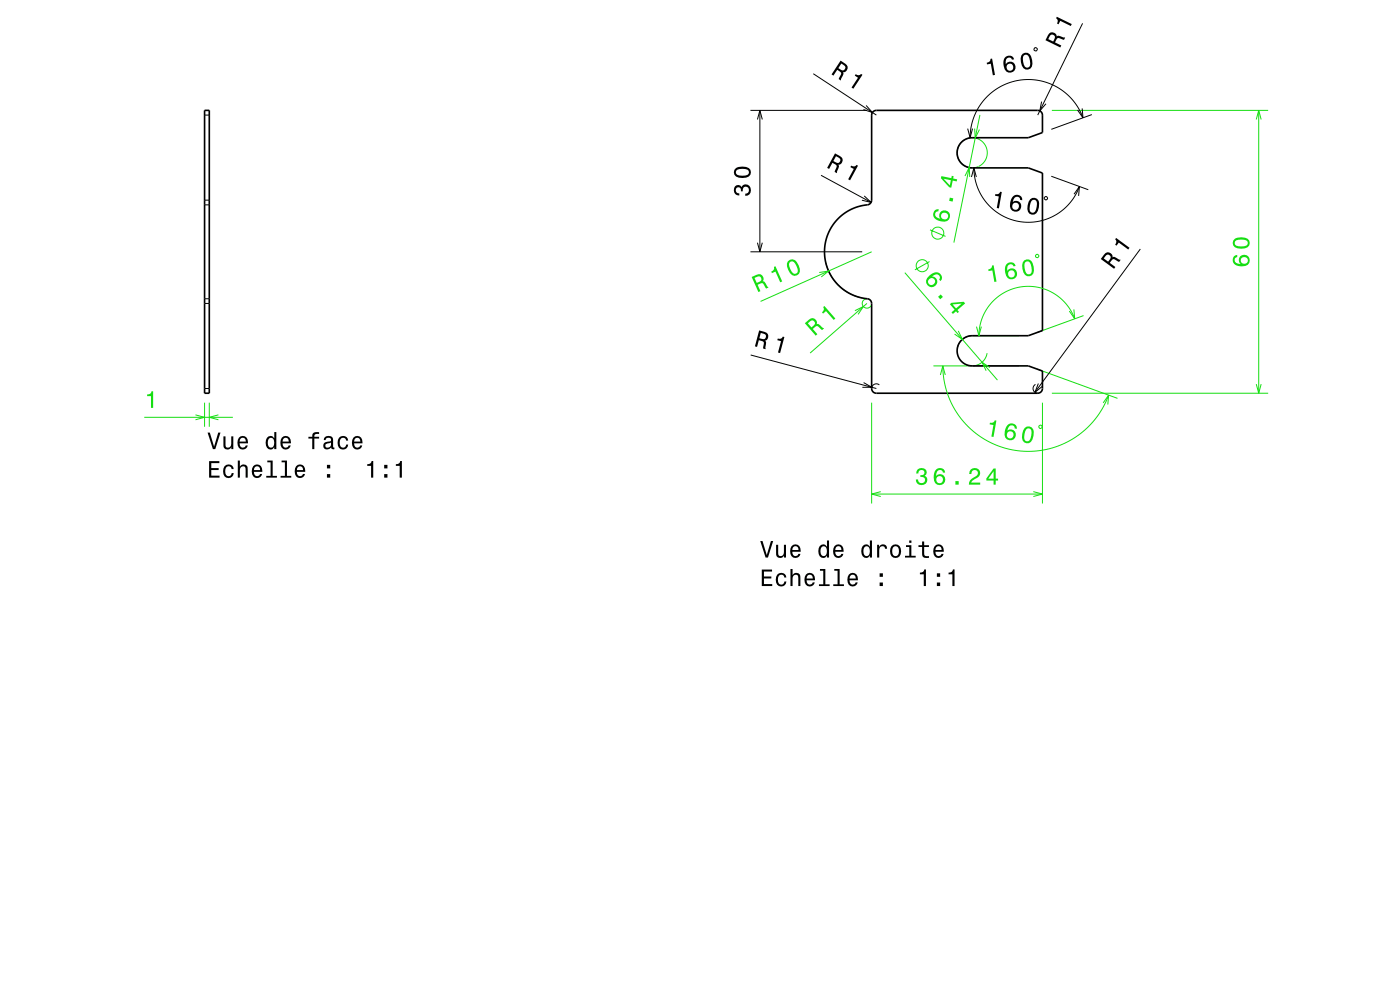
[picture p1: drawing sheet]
<svg xmlns="http://www.w3.org/2000/svg" width="297mm" height="210mm" viewBox="0 0 297 210" stroke-linecap="round" stroke-linejoin="round" font-family="sans-serif">
<g fill="none" stroke="#16de12" stroke-width=".21">
<path d="M204.9 29.5a3.2 3.2 0 0 0-1.6 4.3 3.2 3.2 0 0 0 4.3 1.5M204.9 29.5a3.2 3.2 0 0 1 4.2 1.6 3.2 3.2 0 0 1-1.5 4.2M223.1 23.4h45.9M175.2 55.6a10 10 0 0 0 7.7 7.6M184 63.4a1 1 0 0 0-1 1.5 1 1 0 0 0 1.8-.1M198 77.6h18.1M205.7 71.2h10.4M206 71.2a3.2 3.2 0 0 0-2.9 2.7M209.4 74.9a3.2 3.2 0 0 1-2.9 2.7M220 78.3l17.1 6.2M229.9 66.9l-9.9 3.6M43.4 85.4v5.1"/>
<path d="M44.4 85.4v5.1M184.9 85.4v21.4M221.1 85.4v21.4M223.1 83.4h45.9"/>
</g>
<path d="M43.4 24.4h1M159.2 23.4h24.7M223 37.4l7.9 2.8M231.6 24.3l-8.6 3.1M43.4 43.5h1M43.4 42.5h1M159.2 53.4h23.7M43.4 64.4h1M43.4 63.4h1M43.4 82.4h1M186.5 81.6a1 1 0 0 0-1-.1 1 1 0 0 0-.6 .9M219.7 81.5a1 1 0 0 0-.5 1.2 1 1 0 0 0 .9 .7" fill="none" stroke="#000" stroke-width=".21"/>
<path d="M43.4 23.4h1v60h-1zM185.2 23.7l.7-.3h34.2l.6 .2 .4 .6v3.9l-3 1.1h-11.9a3.2 3.2 0 0 0-3.2 3.2 3.2 3.2 0 0 0 3.2 3.2h11.9l3 1.1v33.4l-3 1.1h-11.9a3.2 3.2 0 0 0-3.2 3.2 3.2 3.2 0 0 0 3.2 3.2h11.9l3 1.1v4l-.3 .4-.7 .3h-34.2l-.5-.1-.4-.4-.1-.5v-18a1.44 1.44 0 0 0-1.7-1.1 10 10 0 0 1-8.3-10.4 10 10 0 0 1 9.3-9.5l.6-.5 .1-.4v-18.1z" fill="none" stroke="#000" stroke-width=".35"/>
<g fill="#000">
<path d="M44 91.8l1.2 3.5h.5l1.1-3.5h-.5l-.9 2.9-.9-2.9zM47.4 92.6v1.7a.89 .89 0 0 0 .6 1 .89 .89 0 0 0 1.1-.4v.4h.4v-2.7h-.4v1.5a.65 .65 0 0 1-.4 .8 .65 .65 0 0 1-.8-.3l-.1-2zM50.7 92.8a1.55 1.55 0 0 0 .8 2.6 1.06 1.06 0 0 0 1.1-.9h-.5l-.2 .3-.4 .2a.76 .76 0 0 1-.7-1h1.8a1.17 1.17 0 0 0-.5-1.3 1.17 1.17 0 0 0-1.4 .1zM51 93.1a.66 .66 0 0 1 .8-.2 .66 .66 0 0 1 .4 .8h-1.4zM56.6 92.8a1.57 1.57 0 0 0 .8 2.6l.5-.2 .3-.3v.4h.4v-3.7h-.4v1.4a.89 .89 0 0 0-1.6-.2zM57 93.1a.62 .62 0 0 1 .7-.2 .62 .62 0 0 1 .4 .6 1.12 1.12 0 0 1-.6 1.5 1.19 1.19 0 0 1-.5-1.9zM59.8 92.8a1.54 1.54 0 0 0 .8 2.6 1.06 1.06 0 0 0 1.1-.9h-.5l-.2 .3-.4 .2a.76 .76 0 0 1-.7-1h1.8a1.17 1.17 0 0 0-.5-1.3 1.17 1.17 0 0 0-1.4 .1zM60.1 93.1a.66 .66 0 0 1 .8-.2 .66 .66 0 0 1 .4 .8h-1.4zM65.4 92.7v.3h.8v2.3h.5v-2.3h1v-.3h-1a.5 .5 0 0 1 .6-.7l.4 .1v-.4a1.04 1.04 0 0 0-1.5 .7v.3zM69 92.7l-.3 .6h.4a.55 .55 0 0 1 .7-.5 .55 .55 0 0 1 .3 .8h-.2a1 1 0 0 0-1 .3 1 1 0 0 0-.3 1 .93 .93 0 0 0 1.7 0l.1 .3 .5 .1v-.4h-.2v-1.6a1.02 1.02 0 0 0-1.7-.6zM69.1 94.2l1.1-.3a.77 .77 0 0 1-.2 .9 .77 .77 0 0 1-.9 .1zM71.9 92.8a1.53 1.53 0 0 0 .9 2.6 1.07 1.07 0 0 0 1.1-1.1h-.5a.67 .67 0 0 1-.6 .7 .67 .67 0 0 1-.7-.6 1.11 1.11 0 0 1 .7-1.5 .6 .6 0 0 1 .6 .6h.5a1.09 1.09 0 0 0-.8-1 1.09 1.09 0 0 0-1.2 .3zM75 92.8a1.54 1.54 0 0 0 .8 2.6 1.06 1.06 0 0 0 1.1-.9h-.5l-.2 .3-.4 .2a.76 .76 0 0 1-.7-1h1.8a1.17 1.17 0 0 0-.5-1.3 1.17 1.17 0 0 0-1.4 .1zM75.3 93.1a.66 .66 0 0 1 .8-.2 .66 .66 0 0 1 .3 .8h-1.3z" fill-rule="evenodd"/>
<path d="M44.4 97.8v3.5h2.2v-.4h-1.8v-1.2h1.6v-.4h-1.6v-1.1h1.7v-.4zM47.6 98.9a1.53 1.53 0 0 0 .9 2.5 1.07 1.07 0 0 0 1.1-1.1h-.4a.67 .67 0 0 1-.7 .7 .67 .67 0 0 1-.7-.6 1.11 1.11 0 0 1 .7-1.5 .6 .6 0 0 1 .6 .6h.5a1.09 1.09 0 0 0-.8-1 1.09 1.09 0 0 0-1.2 .4zM50.4 97.7v3.6h.5v-1.5a.63 .63 0 0 1 .5-.9 .63 .63 0 0 1 .7 .7v1.7h.4v-1.8a.88 .88 0 0 0-.6-.9 .88 .88 0 0 0-1 .4v-1.3zM53.7 98.9a1.54 1.54 0 0 0 .8 2.5 1.06 1.06 0 0 0 1.1-.9h-.4l-.3 .4-.3 .1a.76 .76 0 0 1-.7-.9h1.7a1.17 1.17 0 0 0-.4-1.4 1.17 1.17 0 0 0-1.5 .2zM54.1 99.1a.66 .66 0 0 1 .8-.1 .66 .66 0 0 1 .3 .7h-1.3zM56.7 97.7v.4h.7v2.8h-.9v.4h2.3v-.4h-1v-3.2zM59.7 97.7v.4h.7v2.8h-.9v.4h2.3v-.4h-.9v-3.2zM62.8 98.9a1.54 1.54 0 0 0 .8 2.5 1.05 1.05 0 0 0 1.1-.9h-.4l-.3 .4-.3 .1a.76 .76 0 0 1-.7-.9h1.8a1.16 1.16 0 0 0-.5-1.4 1.16 1.16 0 0 0-1.5 .2zM63.2 99.1a.66 .66 0 0 1 .8-.1 .66 .66 0 0 1 .3 .7h-1.3zM69.4 100.6v.7h.7v-.7zM69.4 98.6v.8h.7v-.8z" fill-rule="evenodd"/>
<path d="M77.9 98.5v.3h.8v2.5h.5v-3.5h-.4a.77 .77 0 0 1-.9 .7zM81.5 100.6v.7h.7v-.7zM81.5 98.6v.8h.7v-.8zM84 98.5v.3h.8v2.5h.5v-3.5h-.4a.77 .77 0 0 1-.9 .7z" fill-rule="evenodd"/>
</g>
<path d="M31.2 83.7a.77 .77 0 0 0 .9-.7h.4v3.5h-.5v-2.5h-.8z" fill-rule="evenodd" fill="#16de12"/>
<path d="M30.6 88.5h18.8M41.5 88l1.9 .5-1.9 .5M46.3 88l-1.9 .5 1.9 .5" fill="none" stroke="#16de12" stroke-width=".21"/>
<path d="M194.7 99.6l-.3 .8h.4a.62 .62 0 0 1 .4-.7 .62 .62 0 0 1 .7 .2 .62 .62 0 0 1-.2 .9h-.4v.4a.72 .72 0 0 1 .9 .4 .72 .72 0 0 1-.5 .9 .72 .72 0 0 1-.9-.5v-.3h-.5a1.18 1.18 0 0 0 1.5 1.2 1.18 1.18 0 0 0 .6-1.8l-.2-.2a.91 .91 0 0 0 .3-1.1 .91 .91 0 0 0-1-.5zM198.6 99.6a2.4 2.4 0 0 0 .2 3.2 1.16 1.16 0 0 0 1.5-.3 1.16 1.16 0 0 0-.2-1.6 1.16 1.16 0 0 0-1.5 .1 1.02 1.02 0 0 1 .8-1.3 .58 .58 0 0 1 .6 .5h.5a1.12 1.12 0 0 0-.7-.9 1.12 1.12 0 0 0-1.2 .3zM198.6 101.8a.75 .75 0 0 1 1.4 0 .75 .75 0 0 1-1.4 0zM202.7 102.1v.7h.7v-.7zM205.9 99.6l-.3 .9h.5a.7 .7 0 0 1 .5-.8 .7 .7 0 0 1 .8 .5 .7 .7 0 0 1-.5 .9 1.8 1.8 0 0 0-1.4 1.7h2.4v-.4h-1.9a2.22 2.22 0 0 1 1.5-1.2 1.13 1.13 0 0 0 .1-1.7 1.13 1.13 0 0 0-1.7 .1zM210.8 99.4l-1.6 2.1v.4h1.6v.9h.4v-.9h.5v-.4h-.5v-2.1zM210.8 100v1.5h-1.1z" fill-rule="evenodd" fill="#16de12"/>
<path d="M184.9 104.8h36.2M186.8 104.3l-1.9 .5 1.9 .5M219.2 104.3l1.9 .5-1.9 .5" fill="none" stroke="#16de12" stroke-width=".21"/>
<path d="M198.4 44.5a1.33 1.33 0 0 0-.4 1.5 1.33 1.33 0 0 0 1.2 .9 1.63 1.63 0 0 0 2.3-.9 1.15 1.15 0 0 0-1.3-1.4 1.15 1.15 0 0 0-.7 1.8 1.02 1.02 0 0 1-1.1-1.1 .58 .58 0 0 1 .7-.5l.1-.4zM199.6 45.9a.75 .75 0 0 1 1.5 0 .75 .75 0 0 1-1.5 0zM201.5 41.9l-.1 .7 .7 .2 .1-.7zM199.7 37.4l-.1 .4 1.8 1.9 .4 .1 .3-1.5 .9 .2 .1-.5-.9-.1 .1-.5-.4-.1-.1 .5zM200.2 37.9l1.5 .3-.2 1.1z" fill-rule="evenodd" fill="#16de12"/>
<g fill="none" stroke="#16de12" stroke-width=".21">
<path d="M204.7 37.3l.9-1.8 .1 2M206.8 27.3l.1 2 .9-1.8M207.9 24.4l-5.5 27.1M197.3 48.8l3.3 1.3"/>
<circle cx="198.9" cy="49.4" r="1.28"/>
</g>
<path d="M210 89.7l-.1 .3 .8 .2-.4 2.4 .5 .1 .6-3.5h-.4a.77 .77 0 0 1-1 .5zM213.8 90.2l-.4 .5a1.75 1.75 0 0 0 .7 2.7 1.15 1.15 0 0 0 1.4-1.4 1.15 1.15 0 0 0-1.8-.7 1.03 1.03 0 0 1 1-1.1 .58 .58 0 0 1 .6 .7l.4 .1a1.14 1.14 0 0 0-.7-1.1 1.14 1.14 0 0 0-1.2 .3zM213.5 92.2a.75 .75 0 0 1 1.5 0 .75 .75 0 0 1-1.5 0zM217.4 90.8a2.68 2.68 0 0 0-.2 3 1.14 1.14 0 0 0 1.8-.6 2.3 2.3 0 0 0-.1-2.5l-.5-.2h-.6zM217.7 91.1a.63 .63 0 0 1 .6-.2 .63 .63 0 0 1 .5 .4 2.72 2.72 0 0 1-.6 2.3l-.7-.1a2.29 2.29 0 0 1 .2-2.4z" fill-rule="evenodd" fill="#16de12"/>
<path d="M199.5 79.5l.5-1.9 .5 1.9M200 77.6l.3 3 .9 3.4 1.2 2.7 1.9 2.6 2.1 2.2 2.5 1.7 2.9 1.4 3.1 .9 3 .2 3-.2 3.2-.7 2.9-1.4 2.7-1.8 2.3-2.3 1.7-2.4 1.5-3.1M220.4 90.4l.5-.2 .2 .5-.5 .2zM234 85.5l1.2-1.7-.2 2" fill="none" stroke="#16de12" stroke-width=".21"/>
<path d="M210.4 56.3a.77 .77 0 0 1-.8 .9l.1 .3 .8-.1 .4 2.4 .5-.1-.6-3.4zM213.7 55.9a2.24 2.24 0 0 0 .5 3.3 1.16 1.16 0 0 0 1.5-.6 1.16 1.16 0 0 0-.5-1.5 1.16 1.16 0 0 0-1.5 .4 1.03 1.03 0 0 1 .6-1.4 .58 .58 0 0 1 .7 .4l.5-.1a1.1 1.1 0 0 0-1.8-.5zM213.8 58.1a.75 .75 0 0 1 1.5 0 .75 .75 0 0 1-1.5 0zM217.3 55.2a2.44 2.44 0 0 0 .6 3.4 1.14 1.14 0 0 0 1.5-1.2 2.32 2.32 0 0 0-1.1-2.3l-.5-.1zM217.5 55.6l.7-.1a2.38 2.38 0 0 1 .5 2.5l-.7 .2a2.36 2.36 0 0 1-.5-2.6z" fill-rule="evenodd" fill="#16de12"/>
<path d="M219.9 54l.5 .1-.2 .5-.5-.1zM207.2 69.3l.5 1.9 .5-1.9M227.8 65.6l.2 2-1.2-1.6M228 67.6a10.5 10.5 0 0 0-11.7-6.7 10.5 10.5 0 0 0-8.6 10.3" fill="none" stroke="#16de12" stroke-width=".21"/>
<path d="M197.2 58.4a1.26 1.26 0 0 0-.6 1.8 1.26 1.26 0 0 0 1.8 .4 1.11 1.11 0 0 0 .4-1.2 1.11 1.11 0 0 0-1.1-.8 1.02 1.02 0 0 1 1.5-.2 .58 .58 0 0 1 0 .9l.3 .3a1.18 1.18 0 0 0-.1-1.5 1.18 1.18 0 0 0-1.5-.1zM196.8 59.7a.75 .75 0 0 1 1.5 0 .75 .75 0 0 1-1.5 0zM199 63l.5 .5 .5-.5-.4-.5zM201.5 64.5l1 1.2-.6 .6 .3 .3 .6-.6 .3 .4 .3-.3-.3-.3 1.6-1.4-.3-.4-2.6 .2zM202.1 64.6l1.9-.2-1.2 1z" fill-rule="evenodd" fill="#16de12"/>
<g fill="none" stroke="#16de12" stroke-width=".21">
<path d="M192 57.8l19.6 22.8M197.2 55.5l-3.1 1.7M203.3 70.2l.9 1.8-1.7-1.1M210 78l-1.7-1.2 .9 1.8"/>
<circle cx="195.6" cy="56.4" r="1.28"/>
</g>
<g fill="#16de12">
<path d="M164.2 56.6a.77 .77 0 0 1-.6 1l.2 .3 .7-.3 1 2.3 .4-.2-1.4-3.2zM167.1 55.4a2.44 2.44 0 0 0 1.4 3.1 1.13 1.13 0 0 0 1.2-1.5 2.3 2.3 0 0 0-1.6-2l-.5 .1zM167.5 55.7l.6-.3a2.38 2.38 0 0 1 1.1 2.4l-.7 .3a2.37 2.37 0 0 1-1-2.4z" fill-rule="evenodd"/>
<path d="M159.5 58.8l1.4 3.2 .4-.2-.6-1.4a1.08 1.08 0 0 1 1.2-.2l.6 1 .5-.2-.8-1.2-.4-.1a.97 .97 0 0 0-.1-1.2 .97 .97 0 0 0-1.2-.2zM160.1 59a1.08 1.08 0 0 1 1.2-.3 .6 .6 0 0 1 .2 .7 .6 .6 0 0 1-.5 .4l-.5 .2z" fill-rule="evenodd"/>
</g>
<path d="M173.8 57.8l2-.3-1.6 1.3M184.9 53.4l-23.6 10.5" fill="none" stroke="#16de12" stroke-width=".21"/>
<g fill="#16de12">
<path d="M174.6 65.1l.3-.2 2.3 2.7-.3 .3-1.7-1.9-.6 .5-.2-.2a.77 .77 0 0 0 .2-1.2z" fill-rule="evenodd"/>
<path d="M170.7 68.6l2.3 2.6 .4-.3-1-1.1a.85 .85 0 0 1 1.3-.4l.7 .6 .4-.3-1.2-1-.3 .1a.97 .97 0 0 0-.5-1.2 .97 .97 0 0 0-1.2 .2zM171.4 68.6a1.09 1.09 0 0 1 1.1-.6 .6 .6 0 0 1 .4 .5 .6 .6 0 0 1-.3 .6l-.5 .4z" fill-rule="evenodd"/>
</g>
<path d="M181.4 65.9l1.8-.9-1.2 1.7M183.9 64.4l-12 10.5" fill="none" stroke="#16de12" stroke-width=".21"/>
<g fill="#000">
<path d="M178.3 12.9l-1.9 2.9 .4 .2 .8-1.2a1.1 1.1 0 0 1 .9 .9l-.6 1.1 .5 .3 .5-1.4-.1-.4a.97 .97 0 0 0 1-.7 .97 .97 0 0 0-.5-1.1zM178.5 13.5a1.08 1.08 0 0 1 .8 .9 .6 .6 0 0 1-.4 .5 .6 .6 0 0 1-.6-.2l-.5-.3z" fill-rule="evenodd"/>
<path d="M181.5 15.7a.77 .77 0 0 0 1.2 0l.3 .2-2 2.9-.4-.2 1.4-2.1-.7-.5z" fill-rule="evenodd"/>
<path d="M210.1 12.5a.77 .77 0 0 1-.8 .8l.1 .4 .8-.2 .4 2.5 .5-.1-.6-3.5zM213.2 12.2l-.3 .9a1.75 1.75 0 0 0 1.6 2.3 1.15 1.15 0 0 0 .8-1.7 1.15 1.15 0 0 0-1.9-.1 1.02 1.02 0 0 1 .6-1.4 .58 .58 0 0 1 .7 .5l.4-.1a1.12 1.12 0 0 0-.8-.8 1.12 1.12 0 0 0-1.1 .4zM213.5 14.3a.75 .75 0 0 1 1.5 0 .75 .75 0 0 1-1.5 0zM217 11.4a2.44 2.44 0 0 0 .6 3.3 1.14 1.14 0 0 0 1.4-1.1 2.31 2.31 0 0 0-1-2.4h-.5zM217.2 11.7l.7-.1a2.38 2.38 0 0 1 .4 2.6l-.6 .1a2.37 2.37 0 0 1-.5-2.6z" fill-rule="evenodd"/>
<path d="M222.6 7.1l-.8 1.4 3.1 1.6 .2-.5-1.3-.6a1.08 1.08 0 0 1 .8-.9l1.1 .3 .3-.4-1.5-.4-.3 .1v-.2a1.01 1.01 0 0 0-1.6-.4zM222.8 7.5a.59 .59 0 0 1 .8 0 .59 .59 0 0 1 .1 .8l-.3 .5-1-.5z" fill-rule="evenodd"/>
<path d="M224.2 3.6l3.2 1.5-.2 .4-2.3-1.1-.3 .8-.4-.2a.77 .77 0 0 0-.2-1.1z" fill-rule="evenodd"/>
<path d="M177.1 32.5l-1.6 3.1 .4 .2 .7-1.3a1.07 1.07 0 0 1 .9 .8l-.4 1.2 .4 .2 .5-1.4-.2-.4a.97 .97 0 0 0 .9-.7 .97 .97 0 0 0-.5-1.1zM177.4 33.1a1.08 1.08 0 0 1 .9 .9 .6 .6 0 0 1-.4 .5 .6 .6 0 0 1-.6-.1l-.5-.2z" fill-rule="evenodd"/>
<path d="M180.6 35.1a.77 .77 0 0 0 1.1-.1l.3 .1-1.7 3.1-.4-.2 1.2-2.2-.7-.3z" fill-rule="evenodd"/>
<path d="M155.9 39.5a1.17 1.17 0 0 0-.2 1.3 1.17 1.17 0 0 0 1.1 .7v-.5a.62 .62 0 0 1-.7-.3 .62 .62 0 0 1 .2-.8 .62 .62 0 0 1 .9 .2v.5h.4a.72 .72 0 0 1 .4-.9 .72 .72 0 0 1 .9 .4 .72 .72 0 0 1-.5 .9l-.3 .1v.5a1.18 1.18 0 0 0 1.2-1.6 1.18 1.18 0 0 0-1.8-.6l-.2 .3a.86 .86 0 0 0-1.4-.2zM156.1 35.6a1.13 1.13 0 0 0-.4 1.3 1.13 1.13 0 0 0 1 .8 2.29 2.29 0 0 0 2.5-.6 1.14 1.14 0 0 0-.9-1.7 2.86 2.86 0 0 0-2.2 .2zM156.2 36.2a2.37 2.37 0 0 1 2.6 0v.7a2.38 2.38 0 0 1-2.6 0z" fill-rule="evenodd"/>
<path d="M211.1 41.2v.3l.8 .2-.4 2.4 .4 .1 .6-3.5h-.3a.77 .77 0 0 1-1.1 .5zM214.9 41.7l-.4 .5a1.75 1.75 0 0 0 .8 2.7 1.15 1.15 0 0 0 1.4-1.4 1.15 1.15 0 0 0-1.9-.7 1.02 1.02 0 0 1 1.1-1.1 .58 .58 0 0 1 .5 .7l.5 .1a1.14 1.14 0 0 0-.7-1.1 1.14 1.14 0 0 0-1.3 .3zM214.7 43.8a.75 .75 0 0 1 1.5 0 .75 .75 0 0 1-1.5 0zM218.5 42.3a2.67 2.67 0 0 0-.1 3 1.14 1.14 0 0 0 1.8-.6 2.32 2.32 0 0 0-.2-2.5l-.5-.2h-.5zM218.8 42.6a.63 .63 0 0 1 .6-.2 .63 .63 0 0 1 .5 .4 2.73 2.73 0 0 1-.6 2.3l-.7-.1a2.29 2.29 0 0 1 .2-2.4z" fill-rule="evenodd"/>
<path d="M234.5 53.7l-1 1.2 2.8 2.1 .3-.4-1.2-.8a.84 .84 0 0 1 1.2-.7l.8 .5 .3-.5-1.3-.6-.4 .1v-.3a1 1 0 0 0-1.5-.6zM234.7 54.1a.59 .59 0 0 1 .8 .2 .59 .59 0 0 1-.1 .8l-.3 .4-1-.7z" fill-rule="evenodd"/>
<path d="M236.8 50.5l2.8 2.1-.3 .3-2-1.4-.4 .6-.3-.2a.77 .77 0 0 0 0-1.1z" fill-rule="evenodd"/>
<path d="M161.1 70.1l-.9 3.4 .4 .1 .4-1.4a.85 .85 0 0 1 1 .8l-.1 .9 .5 .2 .1-1.5-.2-.3a.97 .97 0 0 0 .7-1 .97 .97 0 0 0-.8-.9zM161.4 70.6a1.07 1.07 0 0 1 1.1 .6 .6 .6 0 0 1-.2 .7 .6 .6 0 0 1-.7 0l-.5-.1z" fill-rule="evenodd"/>
<path d="M165 71.8a.77 .77 0 0 0 1.1-.4l.3 .1-.9 3.4-.5-.1 .7-2.4-.8-.2z" fill-rule="evenodd"/>
<path d="M161.3 114.8l1.1 3.5h.5l1.1-3.5h-.5l-.8 2.9-.9-2.9zM164.6 115.6v1.7a.89 .89 0 0 0 .7 1 .89 .89 0 0 0 1-.4v.4h.4v-2.7h-.4v1.5a.65 .65 0 0 1-.4 .8 .65 .65 0 0 1-.8-.3v-2zM167.9 115.8a1.54 1.54 0 0 0 .8 2.6 1.06 1.06 0 0 0 1.1-.9h-.4l-.3 .3-.3 .2a.76 .76 0 0 1-.7-1h1.8a1.17 1.17 0 0 0-.5-1.3 1.17 1.17 0 0 0-1.5 .1zM168.3 116.1a.66 .66 0 0 1 .8-.2 .66 .66 0 0 1 .3 .8h-1.3zM173.9 115.8a1.57 1.57 0 0 0 .8 2.6l.4-.2 .3-.3v.4h.5v-3.7h-.5v1.4a.89 .89 0 0 0-1.5-.2zM174.2 116.1a.62 .62 0 0 1 .7-.2 .62 .62 0 0 1 .5 .6 1.11 1.11 0 0 1-.7 1.5 1.18 1.18 0 0 1-.5-1.9zM177 115.8a1.54 1.54 0 0 0 .8 2.6 1.05 1.05 0 0 0 1.1-.9h-.4l-.2 .3-.4 .2a.75 .75 0 0 1-.7-1h1.8a1.16 1.16 0 0 0-.5-1.3 1.16 1.16 0 0 0-1.5 .1zM177.4 116.1a.66 .66 0 0 1 .8-.2 .66 .66 0 0 1 .3 .8h-1.3zM183 115.8a1.57 1.57 0 0 0 .8 2.6l.4-.2 .3-.3v.4h.5v-3.7h-.5v1.4a.89 .89 0 0 0-1.5-.2zM183.3 116.1a.62 .62 0 0 1 .7-.2 .62 .62 0 0 1 .5 .6 1.11 1.11 0 0 1-.7 1.5 1.19 1.19 0 0 1-.5-1.9zM186.1 115.6v2.7h.4v-1.6a.66 .66 0 0 1 .4-.8 .66 .66 0 0 1 .8 .3v.2h.5a.89 .89 0 0 0-.7-.9 .89 .89 0 0 0-1 .5v-.4zM189.1 115.8a1.52 1.52 0 0 0 .9 2.6 1.48 1.48 0 0 0 1.2-1.5 1.48 1.48 0 0 0-1.2-1.4l-.5 .1zM189.5 116.1a.67 .67 0 0 1 .7-.2 .67 .67 0 0 1 .5 .6 1.11 1.11 0 0 1-.7 1.5 1.17 1.17 0 0 1-.5-1.9zM192.2 115.7v.3h.7v1.9h-.9v.4h2.3v-.4h-1v-2.2zM192.9 114.6v.6h.5v-.6zM195.6 114.9v.8h-.8v.3h.8v1.8a1.05 1.05 0 0 0 1.5 .5v-.3a.68 .68 0 0 1-1-.4v-1.6h1v-.3h-1v-.8zM198.3 115.8a1.54 1.54 0 0 0 .8 2.6 1.06 1.06 0 0 0 1.1-.9h-.5l-.2 .3-.4 .2a.76 .76 0 0 1-.7-1h1.8a1.17 1.17 0 0 0-.5-1.3 1.17 1.17 0 0 0-1.4 .1zM198.6 116.1a.66 .66 0 0 1 .8-.2 .66 .66 0 0 1 .4 .8h-1.4z" fill-rule="evenodd"/>
<path d="M161.6 120.8v3.5h2.2v-.4h-1.7v-1.2h1.5v-.4h-1.5v-1.1h1.7v-.4zM164.9 121.9a1.53 1.53 0 0 0 .8 2.5 1.05 1.05 0 0 0 1.1-1.1h-.4a.67 .67 0 0 1-.6 .7 .67 .67 0 0 1-.7-.6 1.11 1.11 0 0 1 .6-1.5 .59 .59 0 0 1 .7 .6h.4a1.09 1.09 0 0 0-.7-1 1.09 1.09 0 0 0-1.2 .4zM167.7 120.7v3.6h.4v-1.5a.63 .63 0 0 1 .6-.9 .63 .63 0 0 1 .7 .7v1.7h.4v-1.8a.88 .88 0 0 0-.6-.9 .88 .88 0 0 0-1.1 .4v-1.3zM171 121.9a1.54 1.54 0 0 0 .8 2.5 1.06 1.06 0 0 0 1-.9h-.4l-.2 .4-.4 .1a.76 .76 0 0 1-.7-.9h1.8a1.16 1.16 0 0 0-.5-1.4 1.16 1.16 0 0 0-1.4 .2zM171.3 122.1a.66 .66 0 0 1 .8-.1 .66 .66 0 0 1 .3 .7h-1.3zM174 120.7v.4h.6v2.8h-.9v.4h2.3v-.4h-.9v-3.2zM177 120.7v.4h.7v2.8h-.9v.4h2.2v-.4h-.9v-3.2zM180.1 121.9a1.54 1.54 0 0 0 .8 2.5 1.06 1.06 0 0 0 1.1-.9h-.5l-.2 .4-.4 .1a.76 .76 0 0 1-.7-.9h1.8a1.17 1.17 0 0 0-.5-1.4 1.17 1.17 0 0 0-1.4 .2zM180.4 122.1a.66 .66 0 0 1 .8-.1 .66 .66 0 0 1 .3 .7h-1.3zM186.6 123.6v.7h.7v-.7zM186.6 121.6v.8h.7v-.8z" fill-rule="evenodd"/>
<path d="M195.2 121.5v.3h.8v2.5h.4v-3.5h-.3a.77 .77 0 0 1-.9 .7zM198.8 123.6v.7h.6v-.7zM198.8 121.6v.8h.6v-.8zM201.2 121.5v.3h.8v2.5h.5v-3.5h-.3a.77 .77 0 0 1-1 .7z" fill-rule="evenodd"/>
</g>
<g fill="none" stroke="#000" stroke-width=".21">
<path d="M172.5 15.6l13.4 8.8M219.5 10.1l.5 .2-.1 .5-.5-.2zM229.7 4.9l-9.6 19.5M160.7 25.3l.5-1.9 .5 1.9M161.2 23.4v30M174.2 37.2l10.6 5.7M183.7 22.4l1.4 1.5-1.9-.7M205.3 27.3l.5 1.9 .5-1.9M206.1 37.5l.5-1.9 .5 1.9M206.6 35.6a11.5 11.5 0 0 0 9.5 11.4 11.5 11.5 0 0 0 12.9-7.4M221 21.6l-.4 1.9 1.3-1.5M229.6 23l.1 2-1.1-1.6"/>
<path d="M229.7 25a12.3 12.3 0 0 0-13.7-7.9 12.3 12.3 0 0 0-10.2 12.1M160.7 51.5l.5 1.9 .5-1.9M183.3 41.6l1.5 1.3-2-.4M221.5 41.9l.5-.2 .2 .5-.5 .2zM227.8 41.2l1.2-1.6-.2 2M241.9 52.8l-22.3 30.4M159.3 75.3l26.6 7.1M183.2 81.2l1.7 1h-2M220.3 81.4l-.7 1.8 1.5-1.2"/>
</g>
<path d="M261.8 54.4a1.33 1.33 0 0 0-.1 1.5 1.33 1.33 0 0 0 1.3 .6 1.63 1.63 0 0 0 2.1-1.3 1.15 1.15 0 0 0-1.5-1.1 1.15 1.15 0 0 0-.4 1.9 1.02 1.02 0 0 1-1.3-.8 .58 .58 0 0 1 .6-.7v-.4zM263.2 55.3a.75 .75 0 0 1 1.5 0 .75 .75 0 0 1-1.5 0zM262 50.6a1.13 1.13 0 0 0-.5 1.3 1.13 1.13 0 0 0 1 .8 2.28 2.28 0 0 0 2.5-.6 1.14 1.14 0 0 0-.9-1.7 2.86 2.86 0 0 0-2.1 .2zM262 51.2a2.37 2.37 0 0 1 2.6 0v.7a2.38 2.38 0 0 1-2.6 0z" fill-rule="evenodd" fill="#16de12"/>
<path d="M266.5 25.3l.5-1.9 .5 1.9M267 23.4v60M266.5 81.5l.5 1.9 .5-1.9" fill="none" stroke="#16de12" stroke-width=".21"/>
</svg>
